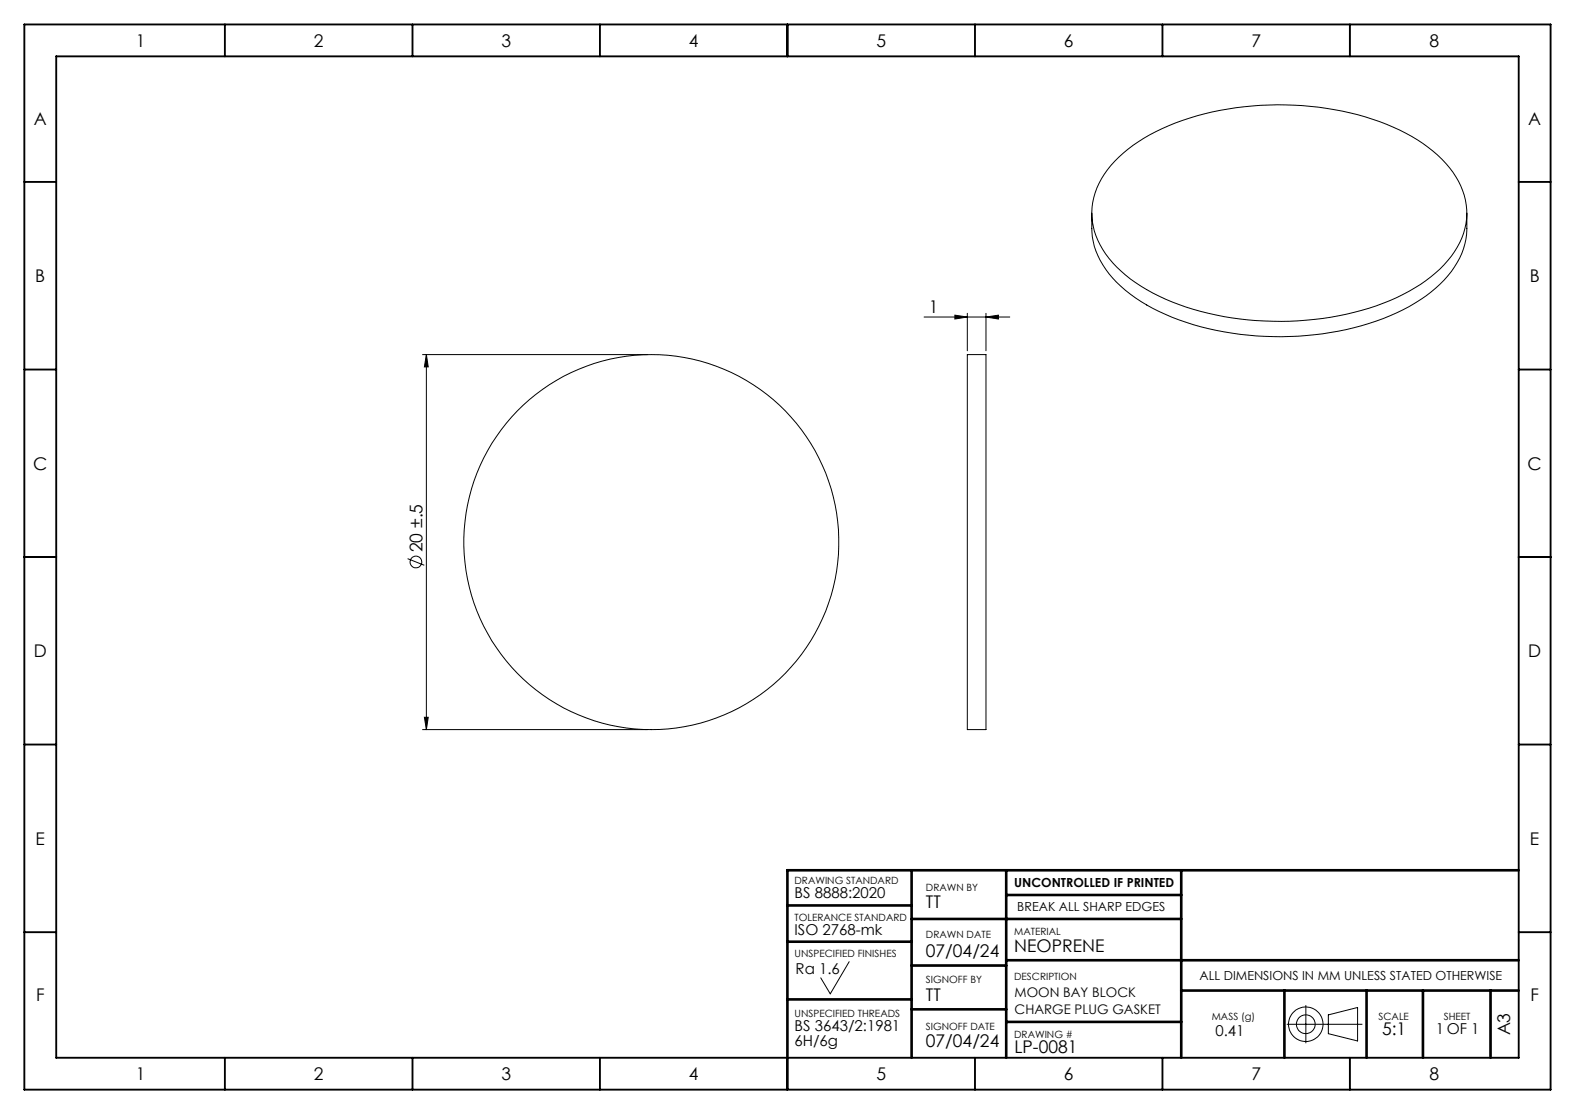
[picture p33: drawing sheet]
<svg xmlns="http://www.w3.org/2000/svg" width="420mm" height="297mm" viewBox="0 0 420 297" stroke-linecap="round" stroke-linejoin="round" font-family="sans-serif">
<defs><g id="words">
<g font-size="4.7">
<text x="36.2" y="12.4">1</text>
<text x="83.7" y="12.4">2</text>
<text x="133.7" y="12.4">3</text>
<text x="183.7" y="12.4">4</text>
<text x="233.7" y="12.4">5</text>
<text x="283.7" y="12.4">6</text>
<text x="333.7" y="12.4">7</text>
<text x="381.2" y="12.4">8</text>
<text x="9" y="33.4">A</text>
<text x="407.5" y="33.4">A</text>
<text x="9.4" y="75.2">B</text>
<text x="407.9" y="75.2">B</text>
<text x="247.7" y="83.5">1</text>
<text x="8.9" y="125.2">C</text>
<text x="407.4" y="125.2">C</text>
<text x="112.6" y="147.2" transform="rotate(-90 112.6 147.2)">20 ±.5</text>
<text x="9" y="175.2">D</text>
<text x="407.5" y="175.2">D</text>
<text x="9.5" y="225.2">E</text>
<text x="408" y="225.2">E</text>
<text x="246.9" y="242.1">TT</text>
<text x="246.9" y="255">07/04/24</text>
<text x="270.4" y="253.9">NEOPRENE</text>
<text x="9.6" y="266.9">F</text>
<text x="246.9" y="266.8">TT</text>
<text x="408.1" y="266.9">F</text>
<text x="368.5" y="275.9">5:1</text>
<text x="246.9" y="279.2">07/04/24</text>
<text x="270.5" y="280.7">LP-0081</text>
<text x="402.7" y="276.1" transform="rotate(-90 402.7 276.1)">A3</text>
<text x="36.2" y="287.9">1</text>
<text x="83.7" y="287.9">2</text>
<text x="133.7" y="287.9">3</text>
<text x="183.7" y="287.9">4</text>
<text x="233.7" y="287.9">5</text>
<text x="283.7" y="287.9">6</text>
<text x="333.7" y="287.9">7</text>
<text x="381.2" y="287.9">8</text>
</g>
<g font-size="4">
<text x="211.9" y="239.4">BS 8888:2020</text>
<text x="211.9" y="249.2">ISO 2768-mk</text>
<text x="212.2" y="259.8">Ra 1.6</text>
<text x="211.9" y="274.9">BS 3643/2:1981</text>
<text x="382.9" y="275.7">1 OF 1</text>
<text x="211.9" y="278.9">6H/6g</text>
<text x="324.1" y="276.2">0.41</text>
</g>
<g font-size="3.5">
<text x="270.6" y="265.9">MOON BAY BLOCK</text>
<text x="270.6" y="270.4">CHARGE PLUG GASKET</text>
</g>
<g font-size="3.3">
<text x="270.4" y="236.5">UNCONTROLLED IF PRINTED</text>
<text x="271.3" y="242.9">BREAK ALL SHARP EDGES</text>
<text x="319.9" y="261.3">ALL DIMENSIONS IN MM UNLESS STATED OTHERWISE</text>
</g>
<g font-size="2.7">
<text x="211.9" y="235.7">DRAWING STANDARD</text>
<text x="246.9" y="237.6">DRAWN BY</text>
<text x="211.9" y="245.5">TOLERANCE STANDARD</text>
<text x="246.9" y="250.2">DRAWN DATE</text>
<text x="270.4" y="249.2">MATERIAL</text>
<text x="211.9" y="255">UNSPECIFIED FINISHES</text>
<text x="246.9" y="262.2">SIGNOFF BY</text>
<text x="270.4" y="261.3">DESCRIPTION</text>
<text x="211.9" y="271.2">UNSPECIFIED THREADS</text>
<text x="246.9" y="274.5">SIGNOFF DATE</text>
<text x="323.1" y="271.9">MASS (g)</text>
<text x="367.6" y="271.9">SCALE</text>
<text x="385" y="271.9">SHEET</text>
<text x="270.4" y="276.7">DRAWING #</text>
</g>
</g></defs>
<g fill="none" stroke="#000" stroke-width=".27">
<path d="M291.1 56.8a21.8 21.8 0 0 0 1.7 11.4 30.1 30.1 0 0 0 13 13.1 73.1 73.1 0 0 0 38.1 8.4 68.5 68.5 0 0 0 34.9-9.8 26.7 26.7 0 0 0 11.8-14.9l.5-2.5 .1-5.7M298.3 41.9a51.2 51.2 0 0 1 22.9-11.6 81 81 0 0 1 50.3 3.6 35.3 35.3 0 0 1 17.4 14.4 17.8 17.8 0 0 1-1.9 20 42 42 0 0 1-20 13.3 81.8 81.8 0 0 1-56.2-1.8 36.6 36.6 0 0 1-16.7-13.3 17.8 17.8 0 0 1 1.2-21.2zM112.7 94.5h60M113.7 94.5l.5 3.3h-1zM113.7 94.5v100M246.4 84.5h22.9M254.6 84l3.4 .5-3.4 .6zM258 94.5h4.9v100h-4.9zM258 83.5v10M262.9 84.5l3.3-.5v1.1zM262.9 83.5v10M108.7 148.9l4.4 1.8"/>
<path d="M112.7 194.5h60M113.2 191.2h1l-.5 3.3zM226.4 256.4l-5 8.6-2.5-4.3M343.2 273.1h20M348.2 268.1v10M354.2 270.6l7.8-2v8.9l-7.8-1.9z"/>
<circle cx="110.9" cy="149.8" r="1.55"/>
<circle cx="173.7" cy="144.5" r="50"/>
<circle cx="348.2" cy="273.1" r="2.5"/>
<circle cx="348.2" cy="273.1" r="4.6"/>
</g>
<g fill="none" stroke="#000" stroke-width=".5">
<path d="M6.5 6.5h407v284h-407zM15 15h390v267h-390zM60 6.5v8.5M110 6.5v8.5M160 6.5v8.5M210 6.5v8.5M260 6.5v8.5M310 6.5v8.5M360 6.5v8.5M6.5 48.5h8.5M405 48.5h8.5M6.5 98.5h8.5"/>
<path d="M405 98.5h8.5M6.5 148.5h8.5M405 148.5h8.5M6.5 198.5h8.5M405 198.5h8.5M6.5 248.5h8.5M405 248.5h8.5M60 282v8.5M110 282v8.5M160 282v8.5M210 282v8.5M260 282v8.5"/>
<path d="M310 282v8.5M360 282v8.5"/>
</g>
<g fill="none" stroke="#000" stroke-width=".7">
<path d="M243.1 232v50M268.3 232v50M268.3 238.6h46.7M315 232v50M405 232h-195v50M210 241.4h33.1M210 251.1h33.1M243.1 245h71.9M243.1 257.4h25.2M268.3 256h136.7M210 266.4h33.1M243.1 269.1h25.2"/>
<path d="M268.3 272.4h46.7M315 264.1h90M342.5 264.1v17.9M364.4 264.1v17.9M379.4 264.1v17.9M397.5 264.1v17.9"/>
</g>
<g fill="#000">
<path d="M113.7 94.5l.5 3.3h-1zM113.2 191.2h1l-.5 3.3z"/>
<path d="M262.9 84.5l3.3-.5v1.1zM254.6 84l3.4 .5-3.4 .6z"/>
</g>
<use href="#words"/>
</svg>
